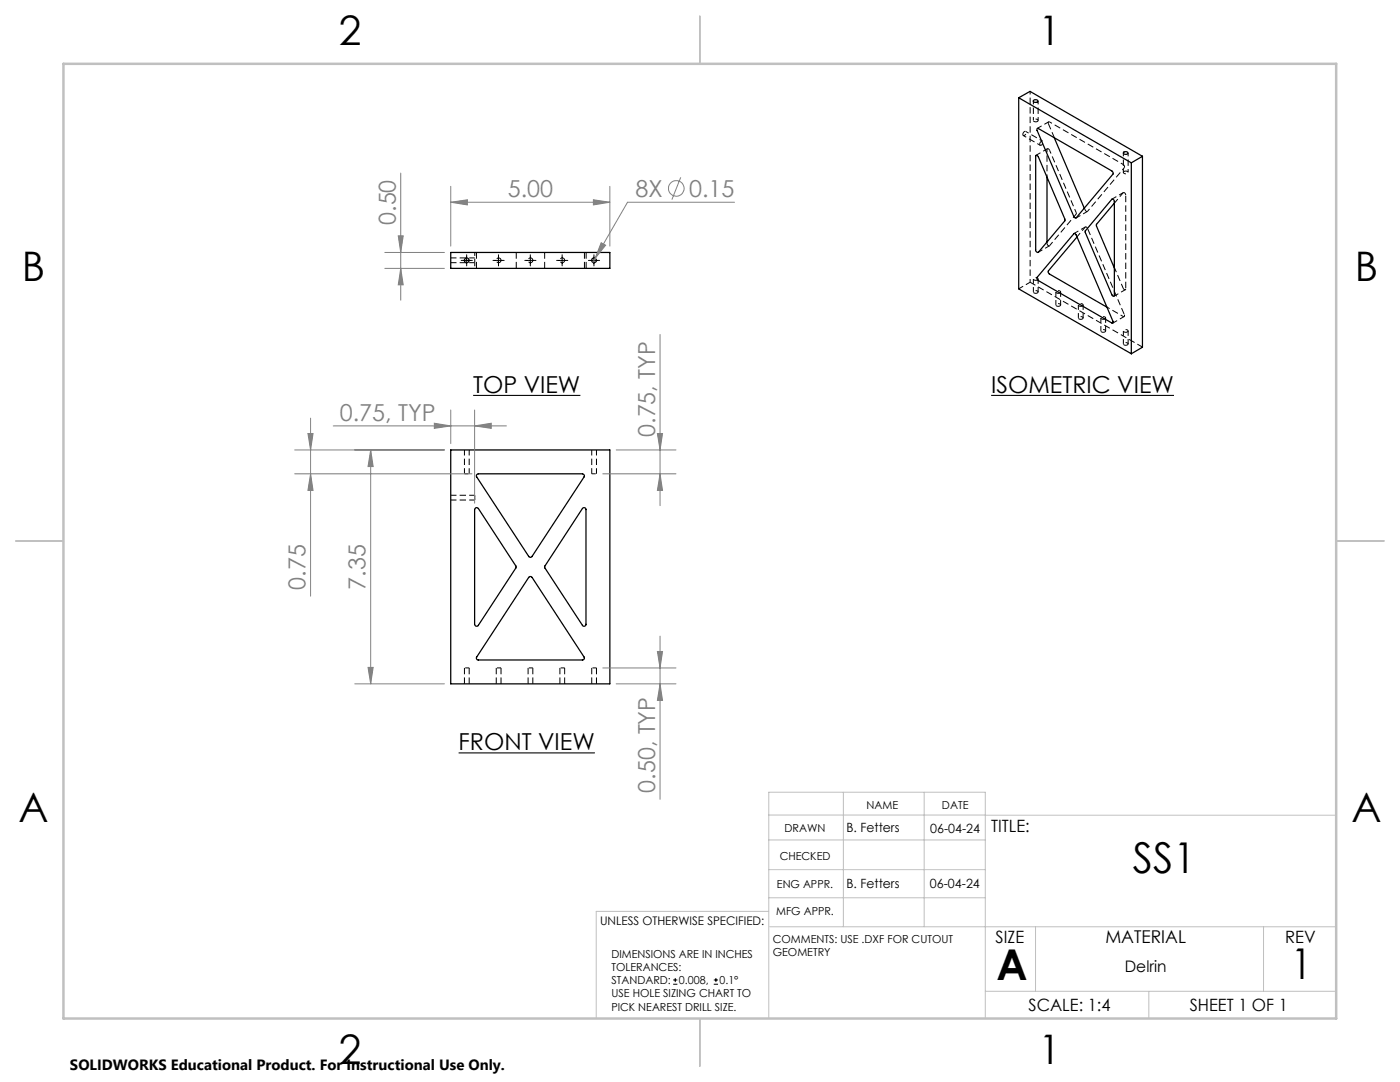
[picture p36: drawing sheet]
<svg xmlns="http://www.w3.org/2000/svg" width="279mm" height="216mm" viewBox="0 0 279 216" stroke-linecap="round" stroke-linejoin="round" font-family="sans-serif">
<defs><g id="words">
<g font-size="8.5">
<text x="226.1" y="174.2">SS1</text>
<text x="198.9" y="195.5">A</text>
<text x="257.6" y="195.4">1</text>
</g>
<g font-size="8.1">
<text x="67.6" y="8.9">2</text>
<text x="207.3" y="8.9">1</text>
<text x="4.4" y="56.1">B</text>
<text x="270.4" y="56.1">B</text>
<text x="3.7" y="164.1">A</text>
<text x="269.7" y="164.1">A</text>
<text x="67.6" y="212.4">2</text>
<text x="207.3" y="212.4">1</text>
</g>
<g font-size="4.7" fill="#808080">
<text x="101.3" y="39.3">5.00</text>
<text x="126.8" y="39.3">8X</text>
<text x="137.6" y="39.3">0.15</text>
<text x="79" y="44.9" transform="rotate(-90 79 44.9)">0.50</text>
<text x="67.8" y="83.9">0.75, TYP</text>
<text x="130.7" y="87.2" transform="rotate(-90 130.7 87.2)">0.75, TYP</text>
<text x="61" y="117.6" transform="rotate(-90 61 117.6)">0.75</text>
<text x="73" y="117.6" transform="rotate(-90 73 117.6)">7.35</text>
<text x="130.7" y="158.2" transform="rotate(-90 130.7 158.2)">0.50, TYP</text>
</g>
<g font-size="4.7">
<text x="94.4" y="78.4">TOP VIEW</text>
<text x="197.8" y="78.4">ISOMETRIC VIEW</text>
<text x="91.5" y="149.7">FRONT VIEW</text>
</g>
<text font-size="3.5" x="220.6" y="188.1">MATERIAL</text>
<g font-size="3.4">
<text x="197.8" y="166">TITLE:</text>
<text x="198.7" y="188.1">SIZE</text>
<text x="256.5" y="188.2">REV</text>
<text x="205.3" y="201.7">SCALE: 1:4</text>
<text x="237.4" y="201.7">SHEET 1 OF 1</text>
</g>
<text font-size="3.2" x="224.5" y="193.9">Delrin</text>
<text font-size="3" x="14" y="213.5">SOLIDWORKS Educational Product. For Instructional Use Only.</text>
<g font-size="2.5">
<text x="168.9" y="166.1">B. Fetters</text>
<text x="185.7" y="166.2">06-04-24</text>
<text x="168.9" y="177.1">B. Fetters</text>
<text x="185.6" y="177.1">06-04-24</text>
</g>
<text font-size="2.4" x="119.8" y="184.6">UNLESS OTHERWISE SPECIFIED:</text>
<g font-size="2.2">
<text x="172.9" y="161.4">NAME</text>
<text x="188" y="161.4">DATE</text>
<text x="156.6" y="166.1">DRAWN</text>
<text x="155.6" y="171.6">CHECKED</text>
<text x="155.1" y="177.1">ENG APPR.</text>
<text x="154.9" y="182.6">MFG APPR.</text>
<text x="122" y="191.1">DIMENSIONS ARE IN INCHES</text>
<text x="154.2" y="188.1">COMMENTS: USE .DXF FOR CUTOUT</text>
<text x="154.2" y="190.7">GEOMETRY</text>
<text x="122" y="193.7">TOLERANCES:</text>
<text x="122" y="196.4">STANDARD:</text>
<text x="135.5" y="196.4">0.008,</text>
<text x="143.6" y="196.4">0.1°</text>
<text x="122" y="199">USE HOLE SIZING CHART TO</text>
<text x="122" y="201.7">PICK NEAREST DRILL SIZE.</text>
</g>
</g></defs>
<path d="M94.8 52.4v-.9M92.7 94.5h.9M118.1 94.5h.9M93.6 133.3h-.9M100 133.3h-1M106.3 133.3h-.9M112.7 133.3h-1M119 133.3h-.9" fill="none" stroke="#000" stroke-width=".2" stroke-dasharray="1.3 .6" stroke-dashoffset=".5" stroke-linecap="butt"/>
<g fill="none" stroke="#000" stroke-width=".2" stroke-dasharray="1.3 .6" stroke-linecap="butt">
<path d="M209.5 24.3a.22 .22 0 0 0-.3 .1 .22 .22 0 0 0 0 .3M95.1 50.4v3.1M103 53.5v-3.1M108.7 50.4v3.1M116.6 53.5v-3.1M117 53.5v-3.1M209 48.3v.2M214.8 42.7v-.3M216.4 41.5l.2 .4M216.6 41.9l.2 .3h.2M217 45.6l-.2-.3h-.2M224.1 63.1a.22 .22 0 0 0 .3 0 .22 .22 0 0 0 0-.3"/>
<path d="M94.8 99.3v-.5M94.8 99.8v-.5M92.7 133.3v3.1M93.6 136.4v-3.1M99 133.3v3.1M100 136.4v-3.1M105.4 133.3v3.1M106.3 136.4v-3.1M111.7 133.3v3.1M112.7 136.4v-3.1M118.1 133.3v3.1M119 136.4v-3.1"/>
</g>
<path d="M224.2 38.5l-1.8 2M90 52.4h4.8M94.8 51.5h-4.8M90 99.8h4.8M92.7 89.8v4.7M93.6 94.5v-4.7M94.8 98.8h-4.8M118.1 89.8v4.7M119 94.5v-4.7" fill="none" stroke="#000" stroke-width=".2" stroke-dasharray="1.3 .6" stroke-dashoffset=".2" stroke-linecap="butt"/>
<g fill="none" stroke="#000" stroke-width=".25">
<path d="M203.3 19.5l22.5 13M203.3 19.5l2.3-1.3 22.4 13M203.3 19.5v38.1l22.5 13M206.2 20.1a.49 .49 0 0 1 .5-.2 .49 .49 0 0 1 .4 .4 .5 .5 0 0 1-.5 .2 .5 .5 0 0 1-.4-.4zM206.7 31h.3l.2 .3 5.3 12.5v.3l-5.3 6.2a.47 .47 0 0 1-.5-.5zM207 25.7l.2-.1 14.7 8.5 .2 .3v.3l-7.4 8.8-.4-.3-7.3-17.2zM209 35.3v13M210.4 27.5l6 14.1M221.9 39.8a.43 .43 0 0 1 .5 .5v18.7l-.2 .1-.3-.2-5.4-12.7zM224.2 30.4a.44 .44 0 0 1 .5-.2 .44 .44 0 0 1 .3 .5 .46 .46 0 0 1-.5 .1 .46 .46 0 0 1-.3-.4zM225.8 32.5v38.1M228 31.2v38.1l-2.2 1.3"/>
<path d="M228 31.2l-2.2 1.3M90 50.4h31.7v3.2h-31.7zM214.3 46.6a.3 .3 0 0 1 .5 .3l7.3 17.2a.21 .21 0 0 1 .1 .3 .21 .21 0 0 1-.3 .1l-14.9-8.7v-.4zM214.9 47.3l-5.7 6.7v.3l.2 .3 11.5 6.7M222.4 40.5l-3.6 4.3 3.6 8.7M90 89.8h31.7v46.7h-31.7zM95.2 94.7l.3-.2h20.7a.43 .43 0 0 1 .4 .7l-10.4 15.8a.37 .37 0 0 1-.3 .2 .37 .37 0 0 1-.4-.2l-10.4-15.9zM94.9 101.4l.2-.1 .4 .2 7.5 11.5v.3l-7.5 11.5a.4 .4 0 0 1-.5 .2 .4 .4 0 0 1-.3-.4v-22.9zM105.5 115.2a.41 .41 0 0 1 .7 0l10.4 15.9a.41 .41 0 0 1-.4 .6h-20.7a.38 .38 0 0 1-.4-.2 .38 .38 0 0 1 0-.4zM116.2 101.5a.39 .39 0 0 1 .5-.2 .39 .39 0 0 1 .2 .4v22.9a.38 .38 0 0 1-.2 .4 .38 .38 0 0 1-.5-.2l-7.5-11.6v-.2z"/>
<circle cx="93.2" cy="51.9" r=".47"/>
<circle cx="118.5" cy="51.9" r=".47"/>
</g>
<path d="M205.6 18.2v38.1M204.2 27l3.4 2M206.2 20.1v3.9M207.2 24v-3.9M208.1 28.2l-3.4-2M224.2 30.5v3.9M225.1 34.4v-3.9M94.8 50.4v1.1M94.8 52.4v1.1M214.8 42.4l-5.3-12.4" fill="none" stroke="#000" stroke-width=".2" stroke-dasharray="1.3 .6" stroke-dashoffset=".6" stroke-linecap="butt"/>
<path d="M209.2 24.7l1.2 2.8M100 51.9a.47 .47 0 0 1-.7 .5 .47 .47 0 0 1-.1-.8 .47 .47 0 0 1 .8 .2v.1M106.3 51.9a.47 .47 0 0 1-.6 .5 .47 .47 0 0 1-.1-.8 .47 .47 0 0 1 .7 .2v.1M112.7 51.9a.47 .47 0 0 1-.7 .5 .47 .47 0 0 1-.1-.8 .47 .47 0 0 1 .8 .2v.1M205.6 56.3l22.4 13" fill="none" stroke="#000" stroke-width=".2" stroke-dasharray="1.3 .6" stroke-dashoffset=".1" stroke-linecap="butt"/>
<g fill="none" stroke="#000" stroke-width=".2" stroke-dasharray="1.3 .6" stroke-dashoffset=".4" stroke-linecap="butt">
<path d="M204.1 26.8a.41 .41 0 0 1 .2-.5 .41 .41 0 0 1 .5 .1 .45 .45 0 0 1-.1 .5 .45 .45 0 0 1-.6 0v-.1M207 24.2a.29 .29 0 0 0 .1-.4 .29 .29 0 0 0-.4 0h-.2a.28 .28 0 0 0-.3 .3 .28 .28 0 0 0 .5 .2l.3-.1M207.5 28.8a.41 .41 0 0 1 .1-.5 .41 .41 0 0 1 .6 0 .45 .45 0 0 1-.2 .5 .45 .45 0 0 1-.5 .1v-.1M209.5 30l-.3-.3-.2 .2M224.3 34.2a.29 .29 0 0 0 0 .4 .29 .29 0 0 0 .4 .1h.1a.28 .28 0 0 0 .3-.4 .28 .28 0 0 0-.4-.2l-.4 .1M224.4 33.4v-.3l-.3-.3M224.7 38.9a.42 .42 0 0 0-.5-.4M207 55.9a.41 .41 0 0 1-.5 .1 .41 .41 0 0 1-.2-.5 .45 .45 0 0 1 .5-.1 .45 .45 0 0 1 .3 .4l-.1 .1M207 58.5a.41 .41 0 0 1-.5 .1 .41 .41 0 0 1-.2-.5 .45 .45 0 0 1 .5-.1 .45 .45 0 0 1 .3 .4l-.1 .1M209 48.5a.42 .42 0 0 0 .5 .5M211.5 58.5a.41 .41 0 0 1-.5 .1 .41 .41 0 0 1-.2-.5 .45 .45 0 0 1 .5-.1 .45 .45 0 0 1 .3 .4l-.1 .1M224.2 57.5l.3 .3 .2-.2"/>
<path d="M211.5 61a.41 .41 0 0 1-.5 .2 .41 .41 0 0 1-.2-.5 .45 .45 0 0 1 .5-.2 .45 .45 0 0 1 .3 .5h-.1M216 61a.41 .41 0 0 1-.5 .2 .41 .41 0 0 1-.2-.5 .45 .45 0 0 1 .5-.2 .45 .45 0 0 1 .3 .5h-.1M216 63.6a.41 .41 0 0 1-.5 .2 .41 .41 0 0 1-.2-.5 .45 .45 0 0 1 .5-.2 .45 .45 0 0 1 .3 .5h-.1M220.5 63.6a.41 .41 0 0 1-.5 .2 .41 .41 0 0 1-.2-.5 .45 .45 0 0 1 .5-.2 .45 .45 0 0 1 .3 .5h-.1M220.5 66.2a.41 .41 0 0 1-.5 .2 .41 .41 0 0 1-.2-.5 .45 .45 0 0 1 .5-.2 .45 .45 0 0 1 .3 .5h-.1M225 66.2a.41 .41 0 0 1-.5 .2 .41 .41 0 0 1-.2-.5 .45 .45 0 0 1 .5-.2 .45 .45 0 0 1 .3 .5h-.1M225 68.8a.41 .41 0 0 1-.5 .1 .41 .41 0 0 1-.2-.4 .45 .45 0 0 1 .5-.2 .45 .45 0 0 1 .3 .5h-.1"/>
</g>
<path d="M224.1 32.8l-14.6-8.5M217 42.2l7.4-8.8M221 61.3l3.1 1.8" fill="none" stroke="#000" stroke-width=".2" stroke-dasharray="1.3 .6" stroke-dashoffset=".7" stroke-linecap="butt"/>
<path d="M224.7 57.6v-18.7M224.4 62.8l-7.4-17.2" fill="none" stroke="#000" stroke-width=".2" stroke-dasharray="1.3 .6" stroke-dashoffset="-.1" stroke-linecap="butt"/>
<g fill="none" stroke="#000" stroke-width=".2" stroke-dasharray="1.3 .6" stroke-dashoffset=".3" stroke-linecap="butt">
<path d="M209 29.7l-2.2 1.3M209.3 24.3l-2.3 1.3M224.2 38.4l-2.3 1.3M203.3 57.6l2.3-1.3M206.2 55.7v2.6M207.2 58.3v-2.6M207.2 50.3l2.2-1.2M209.5 49l5.3-6.3M210.7 58.3v2.6M214.8 43.5l2.2-1.3M216.6 45.3l-1.6 1.9M216.6 45.3l-2.2 1.3"/>
<path d="M222.3 59.1l2.3-1.3M222.4 53.4l1.8 4.1M211.7 60.9v-2.6M215.2 60.9v2.5M216.2 63.4v-2.5M219.7 63.4v2.6M220.7 66v-2.6M222.1 64.5l2.2-1.3M224.2 66v2.6M225.1 68.6v-2.6"/>
</g>
<path d="M209 29.9v5.4" fill="none" stroke="#000" stroke-width=".2" stroke-dasharray="1.3 .6" stroke-dashoffset=".8" stroke-linecap="butt"/>
<g fill="none" stroke="#808080" stroke-width=".2">
<path d="M80 34.5v25.4M90 37.2v11.9M118.4 39.9l3.3 .5-3.3 .5zM121.7 37.2v11.9M135.9 35.4l-1.8 4.4M76.8 53.6h11.9M76.8 50.4h11.9M79.5 47.1h1l-.5 3.3zM80 53.6l.5 3.2h-1zM90 40.4l3.3-.5v1zM90 40.4h31.7M118.8 51.5l-.5 .9"/>
<path d="M120 48.4l.9 .5-2.1 2.6zM146.6 40.4h-21.4l-6.4 11.1M131.7 66.7v34.2M58.8 94.5h35.4M58.8 89.8h29.9M61.5 86.5h1l-.5 3.3zM62 83.4v35.6M62 94.5l.5 3.4h-1zM66.5 85h34.6M74 89.8l.5 3.3h-1.1zM74 89.8v46.7M86.7 84.5l3.3 .5-3.3 .5z"/>
<path d="M90 81.8v6.7M94.7 85l3.3-.5v1zM94.7 81.8v18.6M120.3 94.5h14.6M123 89.8h11.9M131.2 86.5h1l-.5 3.3zM131.7 94.5l.5 3.4h-1zM70.8 136.5h17.9M73.4 133.2h1.1l-.5 3.3zM120.3 133.3h14.6M123 136.5h11.9M131.2 130h1l-.5 3.3z"/>
<path d="M131.7 136.5l.5 3.3h-1zM131.7 126.9v32.6"/>
<circle cx="135" cy="37.6" r="1.55"/>
</g>
<g fill="none" stroke="#000" stroke-width=".2">
<path d="M92 52h2.3M93.1 50.8v2.3M98.4 52h2.2M99.5 50.8v2.3M104.7 52h2.3M105.8 50.8v2.3M111.1 52h2.2M112.2 50.8v2.3M117.4 52h2.3M118.5 50.8v2.3M134.3 196.4h.9M134.3 195.5h.9"/>
<path d="M134.8 195.2v.8M142.5 196.4h.8M142.5 195.5h.8M142.9 195.2v.8"/>
</g>
<path d="M94.4 78.9h21.4M197.8 78.9h36.5M91.5 150.2h27.2" fill="none" stroke="#000" stroke-width=".21"/>
<g fill="none" stroke="#c0c0c0" stroke-width=".2">
<path d="M168.3 158.1v26.8M184.4 158.1v26.8M153.4 162.6l113.3 .1M153.4 167.6h43.2M153.4 173.5h43.2M153.4 179.1h43.2M153.4 181.9h-34.4v21.3M153.6 184.9h113.1M196.6 197.8h70.1M206.7 184.9v12.9M229.3 197.8v5.4M252.2 184.9v12.9"/>
<path d="M153.4 203.2v-45.1h43.2v45.1"/>
</g>
<path d="M139.7 3.2v9.5M3.1 107.9h9.6M266.7 107.9h9.5M139.7 203.2v9.6" fill="none" stroke="#c0c0c0" stroke-width=".25"/>
<path d="M12.7 12.7h254v190.5h-254z" fill="none" stroke="#c0c0c0" stroke-width=".5"/>
<g fill="#808080">
<path d="M120 48.4l.9 .5-2.1 2.6z"/>
<path d="M118.4 39.9l3.3 .5-3.3 .5zM90 40.4l3.3-.5v1z"/>
<path d="M86.7 84.5l3.3 .5-3.3 .5zM94.7 85l3.3-.5v1z"/>
<path d="M131.7 94.5l.5 3.4h-1zM131.2 86.5h1l-.5 3.3zM80 53.6l.5 3.2h-1zM79.5 47.1h1l-.5 3.3z"/>
<path d="M131.2 130h1l-.5 3.3zM131.7 136.5l.5 3.3h-1zM74 89.8l.5 3.3h-1.1zM73.4 133.2h1.1l-.5 3.3zM61.5 86.5h1l-.5 3.3zM62 94.5l.5 3.4h-1z"/>
</g>
<use href="#words"/>
</svg>
